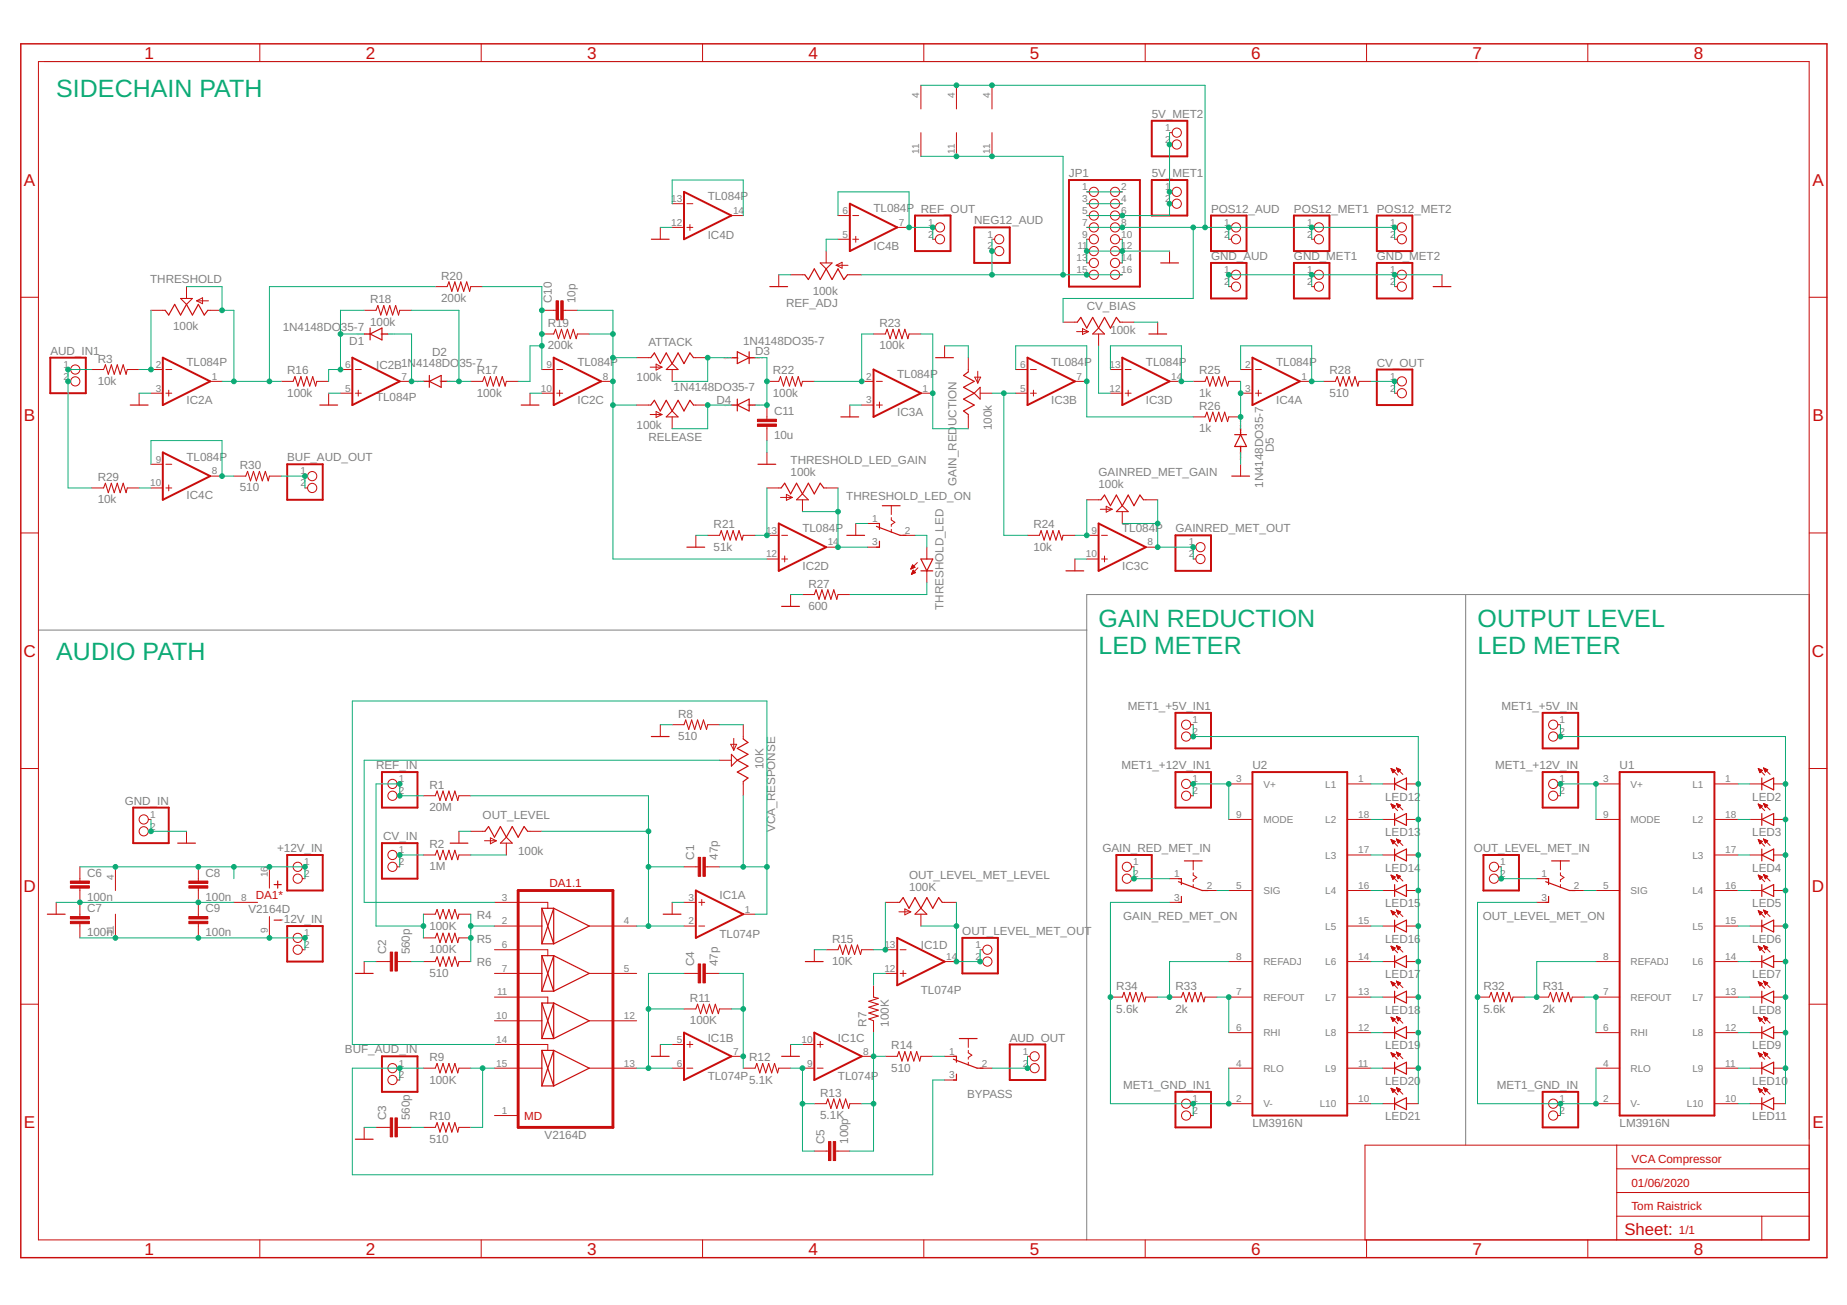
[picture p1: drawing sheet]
<svg xmlns="http://www.w3.org/2000/svg" width="297mm" height="210mm" viewBox="0 0 297 210" stroke-linecap="round" stroke-linejoin="round" font-family="sans-serif">
<defs><g id="words">
<g font-size="4" fill="#0dab76">
<text x="9" y="15.6">SIDECHAIN PATH</text>
<text x="176.7" y="100.9">GAIN REDUCTION</text>
<text x="237.6" y="100.9">OUTPUT LEVEL</text>
<text x="9" y="106.1">AUDIO PATH</text>
<text x="176.7" y="105.1">LED METER</text>
<text x="237.6" y="105.1">LED METER</text>
</g>
<g font-size="2.8" fill="#c90d0c">
<text x="23.2" y="9.5">1</text>
<text x="58.8" y="9.5">2</text>
<text x="94.4" y="9.5">3</text>
<text x="130" y="9.5">4</text>
<text x="165.6" y="9.5">5</text>
<text x="201.2" y="9.5">6</text>
<text x="236.8" y="9.5">7</text>
<text x="272.4" y="9.5">8</text>
<text x="3.9" y="29.8">A</text>
<text x="291.5" y="29.8">A</text>
<text x="3.9" y="67.7">B</text>
<text x="291.5" y="67.7">B</text>
<text x="3.8" y="105.6">C</text>
<text x="291.4" y="105.6">C</text>
<text x="3.8" y="143.5">D</text>
<text x="291.4" y="143.5">D</text>
<text x="3.9" y="181.4">E</text>
<text x="291.5" y="181.4">E</text>
<text x="23.2" y="201.8">1</text>
<text x="58.8" y="201.8">2</text>
<text x="94.4" y="201.8">3</text>
<text x="130" y="201.8">4</text>
<text x="165.6" y="201.8">5</text>
<text x="201.2" y="201.8">6</text>
<text x="236.8" y="201.8">7</text>
<text x="272.4" y="201.8">8</text>
</g>
<text font-size="2.7" fill="#c90d0c" x="261.2" y="198.6">Sheet:</text>
<g font-size="1.9" fill="#808080">
<text x="185.2" y="19">5V_MET2</text>
<text x="171.9" y="28.5">JP1</text>
<text x="185.2" y="28.5">5V_</text>
<text x="188.6" y="28.5">MET1</text>
<text x="113.8" y="32.2">TL084P</text>
<text x="140.5" y="34.1">TL084P REF_OUT</text>
<text x="194.8" y="34.2">POS12_AUD</text>
<text x="208.1" y="34.2">POS12_MET1 POS12_MET2</text>
<text x="113.8" y="38.4">IC4D</text>
<text x="140.5" y="40.3">IC4B</text>
<text x="156.7" y="36.1">NEG12_AUD</text>
<text x="194.8" y="41.8">GND_AUD</text>
<text x="208.1" y="41.8">GND_MET1</text>
<text x="221.4" y="41.8">GND_MET2</text>
<text x="24.2" y="45.5">THRESHOLD</text>
<text x="71" y="45">R20</text>
<text x="130.7" y="47.4">100k</text>
<text x="27.8" y="53.1">100k</text>
<text x="45.5" y="53.3">1N4148DO</text>
<text x="54.8" y="53.3">35-7</text>
<text x="59.5" y="52.4">100k</text>
<text x="59.5" y="48.8">R18</text>
<text x="71" y="48.6">200k</text>
<text x="88.1" y="52.6">R19</text>
<text x="88.8" y="48.8" transform="rotate(-90 88.8 48.8)">C10</text>
<text x="92.6" y="48.8" transform="rotate(-90 92.6 48.8)">10p</text>
<text x="126.4" y="49.3">REF_ADJ</text>
<text x="141.4" y="52.6">R23</text>
<text x="174.8" y="49.9">CV_BIAS</text>
<text x="178.6" y="53.7">100k</text>
<text x="8.1" y="57.1">AUD_IN1</text>
<text x="15.7" y="58.3">R3</text>
<text x="30" y="58.9">TL084P</text>
<text x="56.2" y="55.4">D1</text>
<text x="60.5" y="59.3">IC2B1N4148DO</text>
<text x="69.5" y="57.3">D2</text>
<text x="73.9" y="59">35-7</text>
<text x="88.1" y="56.2">200k</text>
<text x="92.9" y="58.9">TL084P</text>
<text x="104.3" y="55.6">ATTACK</text>
<text x="119.5" y="55.5">1N4148DO35-7</text>
<text x="121.4" y="57.2">D3</text>
<text x="141.4" y="56.2">100k</text>
<text x="169" y="58.9">TL084P</text>
<text x="184.3" y="58.9">TL084P</text>
<text x="205.2" y="58.9">TL084P</text>
<text x="221.4" y="59">CV_OUT</text>
<text x="15.7" y="61.9">10k</text>
<text x="30" y="65.1">IC2A</text>
<text x="46.2" y="63.8">100k</text>
<text x="46.2" y="60.2">R16</text>
<text x="60.5" y="64.6">TL084P</text>
<text x="76.7" y="63.8">100k</text>
<text x="76.7" y="60.2">R17</text>
<text x="92.9" y="65.1">IC2C</text>
<text x="102.4" y="61.3">100k</text>
<text x="108.3" y="62.8">1N4148DO35-7</text>
<text x="115.2" y="64.9">D4</text>
<text x="124.3" y="63.8">100k</text>
<text x="124.3" y="60.2">R22</text>
<text x="144.3" y="60.8">TL084P</text>
<text x="169" y="65.1">IC3B</text>
<text x="184.3" y="65.1">IC3D</text>
<text x="192.9" y="63.8">1k</text>
<text x="192.9" y="60.2">R25</text>
<text x="192.9" y="65.9">R26</text>
<text x="205.2" y="65.1">IC4A</text>
<text x="213.8" y="63.8">510</text>
<text x="213.8" y="60.2">R28</text>
<text x="102.4" y="69">100k</text>
<text x="104.3" y="70.9">RELEASE</text>
<text x="124.5" y="70.6">10u</text>
<text x="124.5" y="66.8">C11</text>
<text x="144.3" y="67">IC3A</text>
<text x="153.8" y="68.5" transform="rotate(-90 153.8 68.5)">UCTION</text>
<text x="159.5" y="69.2" transform="rotate(-90 159.5 69.2)">100k</text>
<text x="192.9" y="69.5">1k</text>
<text x="15.7" y="77.4">R29</text>
<text x="30" y="74.1">TL084P</text>
<text x="38.6" y="75.5">R30</text>
<text x="46.2" y="74.2">BUF_AUD_OUT</text>
<text x="127.1" y="76.6">100k</text>
<text x="127.1" y="74.7">THRESHOLD_LED_GAIN</text>
<text x="176.7" y="76.6">GAINRED_MET_GAIN</text>
<text x="204.9" y="72.8" transform="rotate(-90 204.9 72.8)">D5</text>
<text x="15.7" y="81">10k</text>
<text x="30" y="80.3">IC4C</text>
<text x="38.6" y="79.1">510</text>
<text x="136.1" y="80.4">THRESHOLD_LED_ON</text>
<text x="153.8" y="78.1" transform="rotate(-90 153.8 78.1)">GAIN_RED</text>
<text x="176.7" y="78.5">100k</text>
<text x="203.2" y="78.5" transform="rotate(-90 203.2 78.5)">1N4148DO35-7</text>
<text x="114.8" y="88.6">51k</text>
<text x="114.8" y="85">R21</text>
<text x="129" y="85.5">TL084P</text>
<text x="166.2" y="88.6">10k</text>
<text x="166.2" y="85">R24</text>
<text x="180.5" y="85.5">TL084P</text>
<text x="189" y="85.6">GAINRED_MET_OUT</text>
<text x="129" y="91.7">IC2D</text>
<text x="130" y="94.5">R27</text>
<text x="180.5" y="91.7">IC3C</text>
<text x="130" y="98.1">600</text>
<text x="151.7" y="98.1" transform="rotate(-90 151.7 98.1)">THRESHOLD_LED</text>
<text x="109" y="119">510</text>
<text x="109" y="115.4">R8</text>
<text x="181.4" y="114.2">MET1_+5V_IN1</text>
<text x="241.5" y="114.2">MET1_+5V_IN</text>
<text x="60.5" y="123.7">REF_IN</text>
<text x="122.8" y="123.7" transform="rotate(-90 122.8 123.7)">10K</text>
<text x="180.4" y="123.7">MET1_+12V_IN1</text>
<text x="201.4" y="123.7">U2</text>
<text x="240.5" y="123.7">MET1_+12V_IN</text>
<text x="260.5" y="123.7">U1</text>
<text x="20.1" y="129.4">GND_IN</text>
<text x="69" y="130.5">20M</text>
<text x="69" y="126.9">R1</text>
<text x="77.6" y="131.8">OUT_LEVEL</text>
<text x="222.8" y="128.8">LED12</text>
<text x="281.8" y="128.8">LED2</text>
<text x="44.6" y="137">+12V_IN</text>
<text x="61.6" y="135.1">CV_IN</text>
<text x="69" y="136.4">R2</text>
<text x="83.3" y="137.5">100k</text>
<text x="124.7" y="133.8" transform="rotate(-90 124.7 133.8)">VCA_RESPONSE</text>
<text x="177.3" y="137">GAIN_RED_MET_IN</text>
<text x="222.8" y="134.5">LED13</text>
<text x="237" y="137">OUT_LEVEL_MET_IN</text>
<text x="281.8" y="134.5">LED3</text>
<text x="14" y="141">C6</text>
<text x="33" y="141">C8</text>
<text x="69" y="140">1M</text>
<text x="111.6" y="138.3" transform="rotate(-90 111.6 138.3)">C1</text>
<text x="115.4" y="138.3" transform="rotate(-90 115.4 138.3)">47p</text>
<text x="146.2" y="143.2">100K</text>
<text x="146.2" y="141.3">OUT_LEVEL_MET_LEVEL</text>
<text x="222.8" y="140.2">LED14</text>
<text x="281.8" y="140.2">LED4</text>
<text x="14" y="144.9">100n</text>
<text x="14" y="146.8">C7</text>
<text x="33" y="144.9">100n</text>
<text x="33" y="146.8">C9</text>
<text x="39.9" y="146.9">V2164D</text>
<text x="45" y="148.5">-12V_IN</text>
<text x="69" y="149.5">100K</text>
<text x="76.7" y="147.8">R4</text>
<text x="115.7" y="144.7">IC1A</text>
<text x="180.6" y="148">GAIN_RED_MET_ON</text>
<text x="222.8" y="145.9">LED15</text>
<text x="238.5" y="148">OUT_LEVEL_MET_ON</text>
<text x="281.8" y="145.9">LED5</text>
<text x="14" y="150.6">100n</text>
<text x="33" y="150.6">100n</text>
<text x="62.1" y="153.5" transform="rotate(-90 62.1 153.5)">C2</text>
<text x="65.9" y="153.5" transform="rotate(-90 65.9 153.5)">560p</text>
<text x="69" y="153.3">100K</text>
<text x="76.7" y="151.6">R5</text>
<text x="76.7" y="155.4">R6</text>
<text x="111.6" y="155.4" transform="rotate(-90 111.6 155.4)">C4</text>
<text x="115.4" y="155.4" transform="rotate(-90 115.4 155.4)">47p</text>
<text x="115.7" y="150.9">TL074P</text>
<text x="133.8" y="155.2">10K</text>
<text x="133.8" y="151.6">R15</text>
<text x="148.1" y="152.7">IC1D</text>
<text x="154.8" y="150.4">OUT_LEVEL_MET_OUT</text>
<text x="222.8" y="151.6">LED16</text>
<text x="281.8" y="151.6">LED6</text>
<text x="69" y="157.1">510</text>
<text x="111" y="161.2">R11</text>
<text x="148.1" y="159.8">TL074P</text>
<text x="179.5" y="159.3">R34</text>
<text x="189" y="159.3">R33</text>
<text x="222.8" y="157.3">LED17</text>
<text x="238.6" y="159.3">R32</text>
<text x="248.1" y="159.3">R31</text>
<text x="281.8" y="157.3">LED7</text>
<text x="111" y="164.8">100K</text>
<text x="113.8" y="167.5">IC1B</text>
<text x="134.8" y="167.5">IC1C</text>
<text x="139.4" y="165.1" transform="rotate(-90 139.4 165.1)">R7</text>
<text x="143" y="165.1" transform="rotate(-90 143 165.1)">100K</text>
<text x="162.4" y="167.5">AUD_OUT</text>
<text x="179.5" y="162.9">5.6k</text>
<text x="189" y="162.9">2k</text>
<text x="222.8" y="163">LED18</text>
<text x="238.6" y="162.9">5.6k</text>
<text x="248.1" y="162.9">2k</text>
<text x="281.8" y="163">LED8</text>
<text x="55.5" y="169.4">BUF_AUD_IN</text>
<text x="69" y="170.7">R9</text>
<text x="113.8" y="173.7">TL074P</text>
<text x="120.5" y="170.7">R12</text>
<text x="134.8" y="173.7">TL074P</text>
<text x="143.3" y="172.4">510</text>
<text x="143.3" y="168.8">R14</text>
<text x="222.8" y="168.8">LED19</text>
<text x="281.8" y="168.8">LED9</text>
<text x="69" y="174.3">100K</text>
<text x="120.5" y="174.3">5.1K</text>
<text x="131.9" y="180">5.1K</text>
<text x="131.9" y="176.4">R13</text>
<text x="155.5" y="176.6">BYPASS</text>
<text x="180.6" y="175.1">MET1_GND_IN1</text>
<text x="222.8" y="174.5">LED20</text>
<text x="240.7" y="175.1">MET1_GND_IN</text>
<text x="281.8" y="174.5">LED10</text>
<text x="62.1" y="180.2" transform="rotate(-90 62.1 180.2)">C3</text>
<text x="65.9" y="180.2" transform="rotate(-90 65.9 180.2)">560p</text>
<text x="69" y="183.8">510</text>
<text x="69" y="180.2">R10</text>
<text x="87.6" y="183.2">V2164D</text>
<text x="132.6" y="184" transform="rotate(-90 132.6 184)">C5</text>
<text x="136.4" y="184" transform="rotate(-90 136.4 184)">100p</text>
<text x="201.4" y="181.3">LM3916N</text>
<text x="222.8" y="180.2">LED21</text>
<text x="260.5" y="181.3">LM3916N</text>
<text x="281.8" y="180.2">LED11</text>
</g>
<g font-size="1.9" fill="#c90d0c">
<text x="88.3" y="142.7">DA1.1</text>
<text x="41.1" y="144.6">DA1*</text>
<text x="84.3" y="180.1">MD</text>
<text x="262.4" y="187">VCA Compressor</text>
<text x="262.4" y="190.9">01/06/2020</text>
<text x="262.4" y="194.7">Tom Raistrick</text>
<text x="270" y="198.5">1/1</text>
</g>
<g font-size="1.6" fill="#808080">
<text x="147.8" y="15.8" transform="rotate(-90 147.8 15.8)">4</text>
<text x="153.5" y="15.8" transform="rotate(-90 153.5 15.8)">4</text>
<text x="159.3" y="15.8" transform="rotate(-90 159.3 15.8)">4</text>
<text x="187.4" y="21.1">1</text>
<text x="187.4" y="23">2</text>
<text x="147.8" y="24.7" transform="rotate(-90 147.8 24.7)">11</text>
<text x="153.5" y="24.7" transform="rotate(-90 153.5 24.7)">11</text>
<text x="159.3" y="24.7" transform="rotate(-90 159.3 24.7)">11</text>
<text x="108" y="32.5">13</text>
<text x="117.9" y="34.4">14</text>
<text x="135.5" y="34.4">6</text>
<text x="174" y="30.6">1</text>
<text x="174" y="32.5">3</text>
<text x="174" y="34.4">5</text>
<text x="180.3" y="30.6">2</text>
<text x="180.3" y="32.5">4</text>
<text x="180.3" y="34.4">6</text>
<text x="187.4" y="30.6">1</text>
<text x="187.4" y="32.5">2</text>
<text x="108" y="36.3">12</text>
<text x="135.5" y="38.2">5</text>
<text x="144.6" y="36.3">7</text>
<text x="149.3" y="36.3">1</text>
<text x="149.3" y="38.2">2</text>
<text x="158.8" y="38.2">1</text>
<text x="158.8" y="40.1">2</text>
<text x="173.3" y="40.1">11</text>
<text x="174" y="36.3">7</text>
<text x="174" y="38.2">9</text>
<text x="180.3" y="36.3">8</text>
<text x="180.3" y="38.2">10</text>
<text x="180.3" y="40.1">12</text>
<text x="196.9" y="36.3">1</text>
<text x="196.9" y="38.2">2</text>
<text x="210.2" y="36.3">1</text>
<text x="210.2" y="38.2">2</text>
<text x="223.6" y="36.3">1</text>
<text x="223.6" y="38.2">2</text>
<text x="173.1" y="42">13</text>
<text x="173.1" y="43.9">15</text>
<text x="180.3" y="42">14</text>
<text x="180.3" y="43.9">16</text>
<text x="196.9" y="43.9">1</text>
<text x="196.9" y="45.8">2</text>
<text x="210.2" y="43.9">1</text>
<text x="210.2" y="45.8">2</text>
<text x="223.6" y="43.9">1</text>
<text x="223.6" y="45.8">2</text>
<text x="10.2" y="59.2">1</text>
<text x="25" y="59.2">2</text>
<text x="55.5" y="59.2">6</text>
<text x="87.9" y="59.2">9</text>
<text x="164.1" y="59.2">6</text>
<text x="178.4" y="59.2">13</text>
<text x="200.3" y="59.2">2</text>
<text x="10.2" y="61.1">2</text>
<text x="25" y="63">3</text>
<text x="34.1" y="61.1">1</text>
<text x="55.5" y="63">5</text>
<text x="64.6" y="61.1">7</text>
<text x="87" y="63">10</text>
<text x="96.9" y="61.1">8</text>
<text x="139.3" y="61.1">2</text>
<text x="139.3" y="64.9">3</text>
<text x="148.4" y="63">1</text>
<text x="164.1" y="63">5</text>
<text x="173.1" y="61.1">7</text>
<text x="178.4" y="63">12</text>
<text x="188.4" y="61.1">14</text>
<text x="200.3" y="63">3</text>
<text x="209.3" y="61.1">1</text>
<text x="223.6" y="61.1">1</text>
<text x="223.6" y="63">2</text>
<text x="25" y="74.4">9</text>
<text x="34.1" y="76.3">8</text>
<text x="48.3" y="76.3">1</text>
<text x="24.1" y="78.2">10</text>
<text x="48.3" y="78.2">2</text>
<text x="140.3" y="83.9">1</text>
<text x="123.2" y="85.8">13</text>
<text x="123.2" y="89.6">12</text>
<text x="133.1" y="87.7">14</text>
<text x="140.3" y="87.7">3</text>
<text x="145.5" y="85.8">2</text>
<text x="174.6" y="89.6">10</text>
<text x="175.5" y="85.8">9</text>
<text x="184.6" y="87.7">8</text>
<text x="191.2" y="87.7">1</text>
<text x="191.2" y="89.6">2</text>
<text x="191.8" y="116.3">1</text>
<text x="191.8" y="118.2">2</text>
<text x="250.8" y="116.3">1</text>
<text x="250.8" y="118.2">2</text>
<text x="64.1" y="125.8">1</text>
<text x="191.8" y="125.8">1</text>
<text x="198.8" y="125.8">3</text>
<text x="218.4" y="125.8">1</text>
<text x="250.8" y="125.8">1</text>
<text x="257.8" y="125.8">3</text>
<text x="277.5" y="125.8">1</text>
<text x="24.1" y="131.5">1</text>
<text x="64.1" y="127.7">2</text>
<text x="191.8" y="127.7">2</text>
<text x="198.8" y="131.5">9</text>
<text x="203.2" y="126.7">V+</text>
<text x="213.1" y="126.7">L1</text>
<text x="218.4" y="131.5">18</text>
<text x="250.8" y="127.7">2</text>
<text x="257.8" y="131.5">9</text>
<text x="262.2" y="126.7">V+</text>
<text x="272.2" y="126.7">L1</text>
<text x="277.5" y="131.5">18</text>
<text x="24.1" y="133.4">2</text>
<text x="64.1" y="137.3">1</text>
<text x="203.2" y="132.4">MODE</text>
<text x="213.1" y="132.4">L2</text>
<text x="218.4" y="137.3">17</text>
<text x="262.2" y="132.4">MODE</text>
<text x="272.2" y="132.4">L2</text>
<text x="277.5" y="137.3">17</text>
<text x="18.3" y="141.5" transform="rotate(-90 18.3 141.5)">4</text>
<text x="43.1" y="141.1" transform="rotate(-90 43.1 141.1)">16</text>
<text x="48.9" y="139.2">1</text>
<text x="48.9" y="141.1">2</text>
<text x="64.1" y="139.2">2</text>
<text x="182.2" y="139.2">1</text>
<text x="182.2" y="141.1">2</text>
<text x="188.8" y="141.1">1</text>
<text x="194.1" y="143">2</text>
<text x="198.8" y="143">5</text>
<text x="203.2" y="143.8">SIG</text>
<text x="213.1" y="143.8">L4</text>
<text x="213.1" y="138.1">L3</text>
<text x="218.4" y="143">16</text>
<text x="241.3" y="139.2">1</text>
<text x="241.3" y="141.1">2</text>
<text x="247.9" y="141.1">1</text>
<text x="253.1" y="143">2</text>
<text x="257.8" y="143">5</text>
<text x="262.2" y="143.8">SIG</text>
<text x="272.2" y="143.8">L4</text>
<text x="272.2" y="138.1">L3</text>
<text x="277.5" y="143">16</text>
<text x="38.8" y="144.9">8</text>
<text x="80.7" y="148.7">2</text>
<text x="80.7" y="144.9">3</text>
<text x="100.3" y="148.7">4</text>
<text x="110.8" y="148.7">2</text>
<text x="110.8" y="144.9">3</text>
<text x="119.8" y="146.8">1</text>
<text x="188.8" y="144.9">3</text>
<text x="213.1" y="149.5">L5</text>
<text x="218.4" y="148.7">15</text>
<text x="247.9" y="144.9">3</text>
<text x="272.2" y="149.5">L5</text>
<text x="277.5" y="148.7">15</text>
<text x="18.3" y="150.5" transform="rotate(-90 18.3 150.5)">11</text>
<text x="43.1" y="150.1" transform="rotate(-90 43.1 150.1)">9</text>
<text x="48.9" y="150.6">1</text>
<text x="48.9" y="152.5">2</text>
<text x="80.7" y="152.5">6</text>
<text x="142.2" y="152.5">13</text>
<text x="152.2" y="154.4">14</text>
<text x="156.9" y="152.5">1</text>
<text x="156.9" y="154.4">2</text>
<text x="198.8" y="154.4">8</text>
<text x="203.2" y="155.2">REFADJ</text>
<text x="213.1" y="155.2">L6</text>
<text x="218.4" y="154.4">14</text>
<text x="257.8" y="154.4">8</text>
<text x="262.2" y="155.2">REFADJ</text>
<text x="272.2" y="155.2">L6</text>
<text x="277.5" y="154.4">14</text>
<text x="79.9" y="160.1">11</text>
<text x="80.7" y="156.3">7</text>
<text x="100.3" y="156.3">5</text>
<text x="142.2" y="156.3">12</text>
<text x="198.8" y="160.1">7</text>
<text x="203.2" y="161">REFOUT</text>
<text x="213.1" y="161">L7</text>
<text x="218.4" y="160.1">13</text>
<text x="257.8" y="160.1">7</text>
<text x="262.2" y="161">REFOUT</text>
<text x="272.2" y="161">L7</text>
<text x="277.5" y="160.1">13</text>
<text x="79.8" y="163.9">10</text>
<text x="79.8" y="167.7">14</text>
<text x="100.3" y="163.9">12</text>
<text x="108.8" y="167.7">5</text>
<text x="128.9" y="167.7">10</text>
<text x="198.8" y="165.8">6</text>
<text x="203.2" y="166.7">RHI</text>
<text x="213.1" y="166.7">L8</text>
<text x="218.4" y="165.8">12</text>
<text x="257.8" y="165.8">6</text>
<text x="262.2" y="166.7">RHI</text>
<text x="272.2" y="166.7">L8</text>
<text x="277.5" y="165.8">12</text>
<text x="64.1" y="171.5">1</text>
<text x="64.1" y="173.4">2</text>
<text x="79.8" y="171.5">15</text>
<text x="100.3" y="171.5">13</text>
<text x="108.8" y="171.5">6</text>
<text x="117.9" y="169.6">7</text>
<text x="129.8" y="171.5">9</text>
<text x="138.8" y="169.6">8</text>
<text x="152.7" y="173.4">3</text>
<text x="152.7" y="169.6">1</text>
<text x="157.9" y="171.5">2</text>
<text x="164.5" y="169.6">1</text>
<text x="164.5" y="171.5">2</text>
<text x="198.8" y="171.5">4</text>
<text x="203.2" y="172.4">RLO</text>
<text x="213.1" y="172.4">L9</text>
<text x="218.4" y="171.5">11</text>
<text x="257.8" y="171.5">4</text>
<text x="262.2" y="172.4">RLO</text>
<text x="272.2" y="172.4">L9</text>
<text x="277.5" y="171.5">11</text>
<text x="80.7" y="179.2">1</text>
<text x="191.8" y="177.3">1</text>
<text x="191.8" y="179.2">2</text>
<text x="198.8" y="177.3">2</text>
<text x="203.2" y="178.1">V-</text>
<text x="212.2" y="178.1">L10</text>
<text x="218.4" y="177.3">10</text>
<text x="250.8" y="177.3">1</text>
<text x="250.8" y="179.2">2</text>
<text x="257.8" y="177.3">2</text>
<text x="262.2" y="178.1">V-</text>
<text x="271.3" y="178.1">L10</text>
<text x="277.5" y="177.3">10</text>
</g>
<g font-size=".4" fill="#ffba08">
<text x="57.3" y="53.9">SpiceOrder 2</text>
<text x="61.1" y="53.9">SpiceOrder 1</text>
<text x="116.4" y="57.7">SpiceOrder 1</text>
<text x="120.2" y="57.7">SpiceOrder 2</text>
<text x="66.8" y="61.5">SpiceOrder 2</text>
<text x="70.7" y="61.5">SpiceOrder 1</text>
<text x="116.4" y="65.3">SpiceOrder 2</text>
<text x="120.2" y="65.3">SpiceOrder 1</text>
<text x="199.7" y="70.2" transform="rotate(-90 199.7 70.2)">SpiceOrder 2</text>
<text x="199.7" y="74" transform="rotate(-90 199.7 74)">SpiceOrder 1</text>
</g>
</g></defs>
<path d="M7.1 9.9h230.5M235.7 95.6v88.6M6.2 101.3h168.6M291 183.2v-87.6h-116.2v103.8" fill="none" stroke="#808080" stroke-width=".16"/>
<g fill="none" stroke="#c90d0c" stroke-width=".19">
<path d="M104.8 38.5h2.8M26.6 49.9l.5 .8 1-1.7 .9 1.7 1-1.7 .9 1.7 1-1.7 1 1.7 .5-.8M58.6 53.7h.9M59.5 53.7l1.9-.9v1.9zM59.5 52.8v1.9M61.4 53.7h1M104.7 57.5l.5-.7 1 1.7 .9-1.7 1 1.7 1-1.7 .9 1.7 1-1.7 .5 .7M117.6 57.5h1M118.6 56.6l1.9 .9-1.9 1zM120.5 56.6v1.9M120.5 57.5h.9M123.8 46.1h2.9"/>
<path d="M129.4 44.2l.6 .8 1-1.8 .9 1.8 1-1.8 .9 1.8 1-1.8 .9 1.8 .6-.8M150.5 57.5h2.8M155.7 59.8l-.7 .6 1.7 .9-1.7 1 1.7 .9-1.7 1 1.7 1-1.7 .9 .7 .6M173.2 51.8l.6-.7 1 1.7 .9-1.7 1 1.7 .9-1.7 1 1.7 .9-1.7 .6 .7M184.8 53.7h2.8M186.7 42.3h2.8M230.5 46.1h2.8M21 65.2h2.8M51.4 65.2h2.9M68.1 61.3h.9M69 61.3l2-.9v1.9zM69 60.4v1.9"/>
<path d="M71 61.3h.9M83.8 65.2h2.9M104.7 65.2l.5-.8 1 1.7 .9-1.7 1 1.7 1-1.7 .9 1.7 1-1.7 .5 .8M117.6 65.2h1M118.6 65.2l1.9-1v1.9zM118.6 64.2v1.9M120.5 65.2h.9M121.9 74.7h2.9M125.6 78.5l.6-.8 .9 1.7 1-1.7 1 1.7 .9-1.7 1 1.7 .9-1.7 .6 .8M135.2 67.1h2.9M198.1 76.6h2.9M198.6 69.9h1.9"/>
<path d="M199.5 69.9l1 1.9h-1.9zM199.5 69v.9M199.5 71.8v1M110.5 88h2.8M125.7 97.5h2.9M136.2 86.1h2.8M140.9 84.7l3.9 1.4h.9M140.9 84.2h.5v1M141.4 87.1v.9h-.5M141.9 81.3h2.9M148.1 91.8h1.9M148.1 89.9h1.9l-.9 1.9z"/>
<path d="M171.4 91.8h2.9M177.1 80.4l.5-.8 1 1.7 .9-1.7 1 1.7 .9-1.7 1 1.7 .9-1.7 .6 .8M104.8 118.5h2.8M119.5 118.9l.8 .5-1.7 1 1.7 .9-1.7 1 1.7 .9-1.7 1 1.7 .9-.8 .6M28.6 135.6h2.8M72.4 135.6h2.8M78 133.7l.6-.8 .9 1.8 1-1.8 .9 1.8 1-1.8 .9 1.8 1-1.8 .6 .8M190.5 138.5h2.8M224.3 126.1l1.9-1v1.9zM224.3 125.1v1.9M224.3 130.9v1.9M224.3 136.6v1.9"/>
<path d="M224.3 131.8l1.9-.9v1.9zM224.3 137.5l1.9-.9v1.9zM249.5 138.5h2.9M283.3 126.1l1.9-1v1.9zM283.3 125.1v1.9M283.3 130.9v1.9M283.3 136.6v1.9M283.3 131.8l1.9-.9v1.9zM283.3 137.5l1.9-.9v1.9zM7.6 147h2.9M44.1 142.3h1.1M44.1 148h1.1"/>
<path d="M44.7 141.7v1.2M57.1 156.6h2.9M87.1 146.1h1.9M87.1 146.1v5.7M87.1 153.7v5.7M87.1 151.8h1.9M87.1 146.1l1.9 5.7M87.1 153.7h1.9M87.1 159.4h1.9M87.1 153.7l1.9 5.7M89 146.1v5.7M89 153.7v5.7"/>
<path d="M89 146.1l5.8 2.8-5.8 2.9M89 146.1l-1.9 5.7M89 153.7l5.8 2.9-5.8 2.8M89 153.7l-1.9 5.7M106.7 147h2.8M129.5 154.7h2.9M144.7 145.1l.5-.7 1 1.7 1-1.7 .9 1.7 1-1.7 .9 1.7 1-1.7 .5 .7M189.5 141.8l3.8 1.4h1M189.5 141.3h.5v1M190 144.2v.9h-.5M224.3 142.3v1.9M224.3 148v1.9"/>
<path d="M224.3 153.7v1.9M224.3 159.4v1.9M224.3 143.2l1.9-.9v1.9zM224.3 148.9l1.9-.9v1.9zM224.3 154.7l1.9-1v1.9zM248.6 141.8l3.8 1.4h.9M248.6 141.3h.4v1M249 144.2v.9h-.4M283.3 142.3v1.9M283.3 148v1.9M283.3 153.7v1.9M283.3 159.4v1.9"/>
<path d="M283.3 143.2l1.9-.9v1.9zM283.3 148.9l1.9-.9v1.9zM283.3 154.7l1.9-1v1.9zM87.1 161.3v5.7M87.1 169v5.7M87.1 161.3h1.9M87.1 167h1.9M87.1 161.3l1.9 5.7M87.1 169h1.9M87.1 174.7h1.9M87.1 169l1.9 5.7M89 161.3v5.7"/>
<path d="M89 169v5.7M89 161.3l5.8 2.9-5.8 2.8M89 161.3l-1.9 5.7M89 169l5.8 2.8-5.8 2.9M89 169l-1.9 5.7M104.8 169.9h2.8M125.7 169.9h2.9M153.3 169.9h.5v1M153.3 170.4l3.8 1.4h1M153.8 172.8v.9h-.5M154.3 167h2.8M224.3 165.1v1.9"/>
<path d="M224.3 170.9v1.9M224.3 176.6v1.9M224.3 160.4l1.9-1v1.9zM224.3 166.1l1.9-1v1.9zM224.3 171.8l1.9-.9v1.9zM224.3 177.5l1.9-.9v1.9zM283.3 165.1v1.9M283.3 170.9v1.9M283.3 176.6v1.9M283.3 160.4l1.9-1v1.9zM283.3 166.1l1.9-1v1.9zM283.3 171.8l1.9-.9v1.9z"/>
<path d="M283.3 177.5l1.9-.9v1.9zM57.1 183.2h2.9"/>
</g>
<g fill="none" stroke="#c90d0c" stroke-width=".16">
<path d="M6.2 9.9h284.8v189.5h-284.8zM41.8 7v2.9M77.4 7v2.9M113 7v2.9M148.1 13.7v3.8M148.6 7v2.9M153.8 13.7v3.8M159.5 13.7v3.8M184.2 7v2.9M219.8 7v2.9M255.4 7v2.9M106.2 36.6v1.9"/>
<path d="M108.1 36.6h1.9M108.1 32.8h1.9M110.5 36.6h.9M110.5 32.8h.9M111 36.1v1M117.6 34.7h1.9M134.8 38.5h1.9M134.8 34.7h1.9M137.1 38.5h1M137.1 34.7h1M137.6 38v1M144.3 36.6h1.9"/>
<path d="M148.1 21.3v3.8M150 38.5h.4M150 36.6h.4M153.8 21.3v3.8M159.5 38.5h.4M159.5 21.3v3.8M174.8 38.5h.4M174.8 34.7h.4M174.8 36.6h.4M174.8 30.9h.4M174.8 32.8h.4M180.1 38.5h.4"/>
<path d="M180.1 34.7h.4M180.1 36.6h.4M180.1 30.9h.4M180.1 32.8h.4M188.1 30.9h.4M188.1 32.8h.4M188.1 21.3h.4M188.1 23.2h.4M197.6 38.5h.4M197.6 36.6h.4M210.9 38.5h.5M210.9 36.6h.5"/>
<path d="M224.3 38.5h.4M224.3 36.6h.4M3.3 47.8h2.9M10.9 59.4h.5M14.8 59.4h1.9M20.5 59.4h1.9M24.3 59.4h1.9M24.3 49.9h2.3M26.7 59.4h.9M30 46.1v1.9M31.6 48.4h1.9M31.6 48.4l1-.5v1z"/>
<path d="M33.4 49.9h2.3M54.8 59.4h1.9M57.1 59.4h1M58.6 49.9h1.9M64.3 49.9h1.9M70 46.1h1.9M75.7 46.1h1.9M87.1 59.4h1.9M87.1 49.9h2.3M87.1 53.7h1.9M89.5 59.4h1M90.6 49.9h2.3"/>
<path d="M92.9 53.7h1.9M102.4 57.5h2.3M104.6 59.1h1.9M105.5 58.6l1 .5-1 .4zM108.1 59.4v1.9M111.5 57.5h2.3M125.2 44.2v1.9M127.1 44.2h2.3M132.9 40.4v1.9M134.5 42.7h1.9M134.5 42.7l.9-.5v.9zM136.3 44.2h2.3"/>
<path d="M140.5 53.7h1.9M146.2 53.7h1.9M151.9 55.6v1.9M155.7 57.5v2.3M157.2 59.7v1.9M159.5 40.4h.4M163.3 59.4h1.9M165.7 59.4h1M171 51.8h2.2M173.1 53.3h1.9M174.1 52.9l.9 .4-.9 .5zM174.8 40.4h.4"/>
<path d="M174.8 42.3h.4M174.8 44.2h.4M176.7 53.7v1.9M178.6 59.4h1.9M180.1 40.4h.4M180.1 42.3h.4M180.1 44.2h.4M180.1 51.8h2.3M181 59.4h.9M186.2 51.8v1.9M188.1 40.4v1.9M197.6 46.1h.4"/>
<path d="M197.6 44.2h.4M199.5 59.4h1.9M201.9 59.4h1M210.9 46.1h.5M210.9 44.2h.5M224.3 46.1h.4M224.3 44.2h.4M231.9 44.2v1.9M291 47.8h2.8M10.9 61.3h.5M14.8 78.5h1.9M20.5 78.5h1.9"/>
<path d="M22.4 63.2v2M24.3 63.2h1.9M24.3 78.5h1.9M24.3 74.7h1.9M26.7 63.2h.9M26.7 78.5h.9M26.7 74.7h.9M27.1 62.8v.9M27.1 78v1M33.8 61.3h1.9M33.8 76.6h1.9M37.6 76.6h1.9"/>
<path d="M43.3 76.6h1.9M45.2 61.3h1.9M49 78.5h.5M49 76.6h.5M50.9 61.3h2M52.9 63.2v2M54.8 63.2h1.9M57.1 63.2h1M57.6 62.8v.9M64.3 61.3h1.9M75.7 61.3h1.9M81.4 61.3h1.9"/>
<path d="M85.2 63.2v2M87.1 63.2h1.9M89.5 63.2h1M90 62.8v.9M96.7 61.3h1.9M102.4 65.2h2.3M104.6 66.7h1.9M105.5 66.2l1 .5-1 .4zM108.1 67.1v1.9M111.5 65.2h2.3M123.3 61.3h1.9M123.3 78.5h2.3"/>
<path d="M123.3 65.2v2.2M123.3 68.6v2.3M123.3 72.8v1.9M126.5 79.5l.9 .5-.9 .5zM129.1 61.3h1.9M132.5 78.5h2.3M136.7 65.2v1.9M138.6 61.3h1.9M138.6 65.2h1.9M140.9 61.3h1M140.9 65.2h1M141.4 64.7v.9"/>
<path d="M148.1 63.2h1.9M155.7 66.7v2.3M156.8 60.7h.9l-.5 .9zM157.6 63.2h1.9M163.3 63.2h1.9M165.7 63.2h1M166.2 62.8v.9M172.9 61.3h1.9M178.6 63.2h1.9M181 63.2h.9M181.4 62.8v.9M188.1 61.3h1.9"/>
<path d="M191.9 61.3h1.9M191.9 67.1h1.9M197.6 61.3h1.9M197.6 67.1h1.9M199.5 63.2h1.9M199.5 74.7v1.9M201.9 63.2h1M202.4 62.8v.9M209 61.3h1.9M212.9 61.3h1.9M218.6 61.3h1.9M224.3 63.2h.4"/>
<path d="M224.3 61.3h.4M3.3 85.7h2.9M111.9 86.1v1.9M113.8 86.1h1.9M119.5 86.1h1.9M123.3 89.9h1.9M123.3 86.1h1.9M125.5 80h1.9M125.7 89.9h1M125.7 86.1h1M126.2 89.4v1M127.1 95.6v1.9"/>
<path d="M129.1 80.4v1.9M129.1 95.6h1.9M132.9 88h1.9M134.8 95.6h1.9M137.6 84.2v1.9M139.5 88h1.9M139.5 84.2h1.9M143.3 81.3v1.5M143.3 83.2v.4l.6 .4-.6 .4v.3M143.3 85.2v.4M145.2 86.1h2M146.5 91.5h.1"/>
<path d="M146.5 91.4h.3M146.6 91.3h.4M146.6 92.4h.1M146.6 91.2h.5M146.6 92.3h.2M146.6 91.1h.4M146.6 92.2h.4M146.7 91.1h.3M146.7 92.1h.5M146.7 91h.2M146.7 90.9h.1M146.7 92h.4"/>
<path d="M146.8 90.9l.4 .3-.7 .3zM146.8 91.9h.2M146.8 91.8h.1M146.9 91.7l.3 .4-.6 .3zM147.5 90.5l-1 1M147.6 91.3l-1 1.1M149.1 88v1.9M149.1 91.8v1.9M165.2 86.1h2M171 86.1h1.9M172.9 89.9v1.9M174.8 89.9h1.9"/>
<path d="M174.8 86.1h1.9M174.8 80.4h2.3M177 81.9h1.9M177.1 89.9h1M177.1 86.1h1M177.6 89.4v1M177.9 81.4l1 .5-1 .5zM180.5 82.3v1.9M183.9 80.4h2.3M184.3 88h1.9M191.9 89.9h.4M191.9 88h.4"/>
<path d="M291 85.7h2.8M106.2 116.6v1.9M108.1 116.6h1.9M113.8 116.6h1.9M117.5 119.7h1l-.5 1zM118 118.8v1.9M119.5 116.6v2.3M191.5 116.6h.4M191.5 118.5h.4M250.5 116.6h.5M250.5 118.5h.5M3.3 123.6h2.9"/>
<path d="M12.8 139.4v2.3M18.6 139.4v3.8M23.9 131.8h.4M23.9 133.7h.4M30 133.7v1.9M31.9 139.4v2.3M43.3 139.4v3.5M48.6 139.4h.4M63.9 128h.4M63.9 137.5h.4M63.9 126.1h.4M63.9 139.4h.4"/>
<path d="M68.1 128h1.9M68.1 137.5h1.9M73.8 128h1.9M73.8 137.5h1.9M73.8 133.7v1.9M75.7 133.7h2.3M77.9 135.2h1.9M78.9 134.8l.9 .4-.9 .5zM81.4 135.6v1.9M84.9 133.7h2.2M110 139.4h2.3M113.4 139.4h2.3"/>
<path d="M115.7 122.3h1.9M119.5 125.7v2.3M182 139.4h.4M191.5 128h.4M191.5 126.1h.4M191.9 138.5v1.4M197.6 126.1h3.8M197.6 131.8h3.8M216.7 137.5h3.8M216.7 126.1h3.8M216.7 131.8h3.8M222.4 137.5h1.9"/>
<path d="M222.4 126.1h1.9M222.4 131.8h1.9M223.7 123.6l1.1 1.1M223.7 123.6l.7 .3M223.7 123.6l.3 .7 .4-.4M223.7 129.3l1.1 1.1M223.7 129.3l.7 .3-.4 .4zM223.7 135l1.1 1.1M223.7 135l.7 .3-.4 .4M223.7 135l.3 .7M223.7 123.7h.1M223.7 129.3h.1"/>
<path d="M223.8 129.4h.2M223.8 135.1h.1M223.8 123.7h.2M223.8 123.8h.4M223.8 129.5h.4M223.8 135.2h.3M223.8 135.3h.5M223.8 123.9h.6M223.8 129.6h.5M223.9 129.7h.4M223.9 135.4h.4M223.9 124h.4"/>
<path d="M223.9 124.1h.3M223.9 129.8h.3M223.9 135.5h.4M223.9 135.6h.3M223.9 124.2h.2M223.9 129.9h.3M224 129.9h.1M224 135.6h.1M224 124.2h.1M224 135.7h.1M224.6 129.3h.1M224.6 135h.1"/>
<path d="M224.6 123.5l1 1.1M224.6 123.5l.6 .3-.3 .4zM224.6 129.2l1 1.1M224.6 129.2l.6 .3M224.6 129.2l.3 .7 .3-.4M224.6 135l1 1M224.6 135l.6 .2-.3 .4zM224.6 123.6h.1M224.6 123.7h.3M224.6 129.3h.2M224.6 135h.2M224.6 135.1h.4"/>
<path d="M224.7 123.7h.4M224.7 129.4h.3M224.7 129.5h.5M224.7 135.2h.5M224.7 123.8h.5M224.7 129.6h.5M224.7 135.3h.5M224.7 123.9h.4M224.7 135.4h.4M224.8 124h.3M224.8 129.7h.3M224.8 129.8h.2"/>
<path d="M224.8 135.5h.2M224.8 124.1h.2M224.8 129.9h.1M224.8 135.6h.1M224.9 124.2h.1M226.2 137.5h1.9M226.2 126.1h1.9M226.2 131.8h1.9M241 139.4h.4M250.5 128h.5M250.5 126.1h.5M251 138.5v1.4"/>
<path d="M256.7 126.1h3.8M256.7 131.8h3.8M275.7 137.5h3.8M275.7 126.1h3.8M275.7 131.8h3.8M281.4 137.5h1.9M281.4 126.1h1.9M281.4 131.8h1.9M282.8 123.6l1 1.1M282.8 123.6l.6 .3M282.8 123.6l.2 .7 .4-.4M282.8 129.3l1 1.1"/>
<path d="M282.8 129.3h.1M282.8 129.3l.6 .3-.4 .4zM282.8 135l1 1.1M282.8 135l.6 .3-.4 .4zM282.8 135v.1M282.8 123.7h.1M282.8 123.7h.2M282.8 129.4h.2M282.8 135.1h.2M282.8 135.2h.3M282.9 123.8h.3M282.9 129.5h.3"/>
<path d="M282.9 129.6h.5M282.9 135.3h.4M282.9 123.9h.5M282.9 124h.4M282.9 129.7h.5M282.9 135.4h.5M282.9 135.5h.4M283 124.1h.3M283 129.8h.3M283 129.9h.2M283 135.6h.2M283 124.2h.2"/>
<path d="M283 124.2h.1M283 129.9h.1M283 135.6h.1M283 135.7h.1M283.6 123.5l1.1 1.1M283.6 123.5l.7 .3-.4 .4zM283.6 129.2l1.1 1.1M283.6 129.2l.7 .3-.4 .4zM283.6 135l1.1 1M283.6 135l.7 .2-.4 .4zM283.6 123.6h.1M283.6 129.3h.1"/>
<path d="M283.6 135h.1M283.7 135h.1M283.7 123.7h.2M283.7 129.3h.2M283.7 129.4h.4M283.7 135.1h.3M283.7 123.7h.4M283.7 129.5h.6M283.7 135.2h.5M283.8 123.8h.5M283.8 135.3h.4M283.8 123.9h.4"/>
<path d="M283.8 129.6h.4M283.8 129.7h.3M283.8 135.4h.3M283.8 124h.3M283.8 129.8h.2M283.8 135.5h.3M283.9 124.1h.1M283.9 135.6h.1M283.9 124.2h.1M283.9 129.9h.1M285.2 137.5h1.9M285.2 126.1h1.9"/>
<path d="M285.2 131.8h1.9M291 123.6h2.8M9 145.1v1.9M12.8 142.9v4.5M12.8 148.6v2.3M18.6 147v3.9M31.9 142.9v4.5M31.9 148.6v2.3M37.6 145.1h3.8M43.3 147.4v3.5M48.6 152.8h.4M48.6 150.9h.4"/>
<path d="M48.6 141.3h.4M58.6 154.7v1.9M60.5 154.7h2.3M63.9 154.7h2.3M68.1 147h1.9M68.1 154.7h1.9M68.1 150.9h1.9M73.8 147h1.9M73.8 154.7h1.9M73.8 150.9h1.9M79.5 148.9h7.6M79.5 145.1h8.6v1"/>
<path d="M79.5 152.8h8.6v.9M79.5 156.6h7.6M94.8 148.9h7.6M94.8 156.6h7.6M108.1 145.1v1.9M110 148.9h1.9M110 145.1h1.9M110 156.6h2.3M112.4 148.9h.9M112.4 145.1h.9M112.9 144.7v.9M113.4 156.6h2.3"/>
<path d="M119.5 147h1.9M131 152.8v1.9M132.9 152.8h1.9M138.6 152.8h1.9M140.5 158.5v1.9M142.4 145.1h2.3M142.4 156.6h1.9M142.4 152.8h1.9M144.6 146.7h1.9M144.8 156.6h.9M144.8 152.8h.9M145.2 156.1v1"/>
<path d="M145.5 146.2l1 .5-1 .5zM148.1 147v1.9M151.5 145.1h2.3M151.9 154.7h1.9M157.6 152.8h.4M157.6 154.7h.4M182 141.3h.4M188.1 145.1h1.9M188.1 141.3h1.9M191.9 140.4v.4l.6 .3-.6 .4v.3M191.9 142.3v.5M193.8 143.2h1.9"/>
<path d="M197.6 154.7h3.8M197.6 143.2h3.8M216.7 148.9h3.8M216.7 154.7h3.8M216.7 143.2h3.8M222.4 148.9h1.9M222.4 154.7h1.9M222.4 143.2h1.9M223.7 157.9h.1M223.7 140.8l1.1 1M223.7 140.8l.7 .3-.4 .3zM223.7 146.5l1.1 1"/>
<path d="M223.7 146.5l.7 .3-.4 .4zM223.7 152.2l1.1 1M223.7 152.2l.7 .3-.4 .4zM223.7 157.9l1.1 1.1M223.7 157.9l.7 .3-.4 .4zM223.7 146.5h.1M223.7 152.2h.1M223.8 140.8h.1M223.8 152.3h.2M223.8 158h.1M223.8 140.9h.2M223.8 146.6h.2"/>
<path d="M223.8 152.4h.4M223.8 158.1h.3M223.8 146.7h.4M223.8 141h.5M223.8 158.2h.5M223.8 146.8h.6M223.8 152.5h.5M223.9 141.1h.5M223.9 152.5h.4M223.9 158.2h.4M223.9 141.2h.4M223.9 146.9h.4"/>
<path d="M223.9 152.6h.3M223.9 158.3h.3M223.9 141.2h.3M223.9 146.9h.3M223.9 158.4h.3M223.9 147h.2M223.9 152.7h.3M224 141.3h.1M224 152.8h.1M224 158.5h.1M224 141.4h.1M224 147.1h.1"/>
<path d="M224.6 157.8h.1M224.6 140.7l1 1M224.6 140.7l.6 .2-.3 .4M224.6 140.7l.3 .6M224.6 146.4l1 1M224.6 146.4l.6 .3M224.6 146.4l.3 .6M224.6 152.1l1 1M224.6 152.1l.6 .3M224.6 152.1l.3 .7 .3-.4M224.6 157.8l1 1.1M224.6 157.8l.6 .3-.3 .4z"/>
<path d="M224.6 140.7h.1M224.6 146.4h.1M224.6 152.1h.1M224.6 152.2h.3M224.6 157.9h.2M224.6 140.8h.3M224.6 146.5h.3M224.6 158h.4M224.7 146.6h.4M224.7 152.3h.3M224.7 140.9h.4M224.7 158.1h.5"/>
<path d="M224.7 146.7h.5M224.7 141h.5M224.7 152.4h.5M224.7 152.5h.4M224.7 158.2h.5M224.7 141.1h.4M224.7 146.8h.4M224.8 146.9h.3M224.8 152.5h.3M224.8 158.2h.3M224.8 141.2h.2M224.8 158.3h.2"/>
<path d="M224.8 146.9h.2M224.8 152.6h.2M224.8 152.7h.1M224.8 158.4h.1M224.9 147h.1M224.9 141.3h.1M225.2 146.7l-.3 .3M226.2 148.9h1.9M226.2 154.7h1.9M226.2 143.2h1.9M241 141.3h.4M247.1 145.1h1.9"/>
<path d="M247.1 141.3h1.9M251 140.4v.4l.5 .3-.5 .4v.3M251 142.3v.5M252.9 143.2h1.9M256.7 154.7h3.8M256.7 143.2h3.8M275.7 148.9h3.8M275.7 154.7h3.8M275.7 143.2h3.8M281.4 148.9h1.9M281.4 154.7h1.9M281.4 143.2h1.9"/>
<path d="M282.8 140.8l1 1M282.8 140.8l.6 .3-.4 .3zM282.8 146.5l1 1M282.8 146.5l.6 .3M282.8 146.5l.2 .7 .4-.4M282.8 152.2l1 1M282.8 152.2h.1M282.8 152.2l.6 .3-.4 .4zM282.8 157.9l1 1.1M282.8 157.9h.1M282.8 157.9l.6 .3-.4 .4zM282.8 140.8h.1"/>
<path d="M282.8 146.5h.1M282.8 152.3h.2M282.8 158h.2M282.8 140.9h.3M282.8 146.6h.3M282.8 158.1h.4M282.9 146.7h.4M282.9 152.4h.3M282.9 141h.4M282.9 152.5h.5M282.9 158.2h.5M282.9 141.1h.5"/>
<path d="M282.9 146.8h.5M282.9 141.2h.4M282.9 146.9h.4M282.9 158.3h.4M283 146.9h.3M283 152.6h.3M283 141.2h.2M283 152.7h.2M283 158.4h.2M283 147h.2M283 141.3h.1M283 152.8h.1"/>
<path d="M283 158.5h.1M283 141.4h.1M283 147.1h.1M283.6 140.7l1.1 1M283.6 140.7l.7 .2-.4 .4M283.6 140.7l.3 .6M283.6 146.4l1.1 1M283.6 146.4l.7 .3-.4 .3M283.6 146.4l.3 .6M283.6 152.1l1.1 1M283.6 152.1l.7 .3M283.6 152.1l.3 .7 .4-.4"/>
<path d="M283.6 157.8l1.1 1.1M283.6 157.8l.7 .3-.4 .4zM283.6 152.1h.1M283.6 157.8h.1M283.7 140.7h.1M283.7 146.4h.1M283.7 157.9h.2M283.7 146.5h.3M283.7 152.2h.2M283.7 140.8h.3M283.7 158h.4M283.7 140.9h.5"/>
<path d="M283.7 146.6h.4M283.7 152.3h.4M283.7 152.4h.6M283.7 158.1h.5M283.8 146.7h.5M283.8 141h.4M283.8 146.8h.4M283.8 152.5h.4M283.8 158.2h.4M283.8 141.1h.4M283.8 158.2h.3M283.8 141.2h.3"/>
<path d="M283.8 146.9h.3M283.8 152.5h.3M283.8 152.6h.2M283.8 158.3h.3M283.9 141.2h.1M283.9 146.9h.1M283.9 147h.1M283.9 152.7h.1M283.9 158.4h.1M283.9 141.3v.1M285.2 148.9h1.9M285.2 154.7h1.9"/>
<path d="M285.2 143.2h1.9M3.3 161.5h2.9M63.9 171.8h.4M63.9 173.7h.4M68.1 171.8h1.9M73.8 171.8h1.9M79.5 160.4h8.6v.9M79.5 168h8.6v1M79.5 164.2h7.6M79.5 171.8h7.6M79.5 179.4h3.8M94.8 164.2h7.6"/>
<path d="M94.8 171.8h7.6M106.2 168v1.9M108.1 171.8h1.9M108.1 168h1.9M110 162.3h1.9M110.5 171.8h.9M110.5 168h.9M111 167.5v1M115.7 162.3h1.9M117.6 169.9h1.9M119.5 171.8h1.9M125.2 171.8h1.9"/>
<path d="M127.1 168v1.9M129.1 171.8h1.9M129.1 168h1.9M131 177.5h1.9M131.4 171.8h1M131.4 168h1M131.9 167.5v1M136.7 177.5h1.9M138.6 169.9h1.9M140.5 164.2v1.9M142.4 169.9h1.9M148.1 169.9h1.9"/>
<path d="M151.9 169.9h1.9M151.9 173.7h1.9M155.7 167v1.5M155.7 169v.3l.6 .4-.6 .4v.3M155.7 170.9v.4M157.6 171.8h1.9M165.2 171.8h.5M165.2 169.9h.5M178.6 160.4h1.9M184.3 160.4h1.9M188.1 160.4h1.9M191.5 179.4h.4"/>
<path d="M191.5 177.5h.4M193.8 160.4h1.9M197.6 160.4h3.8M197.6 171.8h3.8M197.6 177.5h3.8M197.6 166.1h3.8M216.7 160.4h3.8M216.7 171.8h3.8M216.7 177.5h3.8M216.7 166.1h3.8M222.4 160.4h1.9M222.4 171.8h1.9"/>
<path d="M222.4 177.5h1.9M222.4 166.1h1.9M223.7 163.6l1.1 1.1M223.7 163.6l.7 .3-.4 .4M223.7 163.6l.3 .7M223.7 169.3l1.1 1.1M223.7 169.3l.7 .3-.4 .4zM223.7 175l1.1 1.1M223.7 175l.7 .3-.4 .4zM223.7 169.4h.1M223.7 175.1h.1M223.8 163.7h.1"/>
<path d="M223.8 163.8h.3M223.8 169.5h.2M223.8 175.2h.2M223.8 175.2h.4M223.8 163.9h.5M223.8 169.5h.4M223.8 169.6h.6M223.8 175.3h.6M223.9 163.9h.4M223.9 164h.4M223.9 169.7h.4M223.9 175.4h.4"/>
<path d="M223.9 175.5h.3M223.9 164.1h.3M223.9 169.8h.3M223.9 169.9h.2M223.9 175.6h.2M224 164.2h.1M224 164.3h.1M224 170h.1M224 175.7h.1M224.6 163.5l1 1.1M224.6 163.5l.6 .3-.3 .4M224.6 163.5l.3 .7"/>
<path d="M224.6 169.2l1 1.1M224.6 169.2l.6 .3-.3 .4zM224.6 174.9l1 1.1M224.6 174.9l.6 .3M224.6 174.9l.3 .7 .3-.4M224.6 163.6h.2M224.6 169.3h.1M224.6 175h.1M224.6 175.1h.3M224.6 163.7h.4M224.6 169.4h.3M224.7 169.5h.4"/>
<path d="M224.7 175.2h.4M224.7 163.8h.4M224.7 163.9h.5M224.7 169.5h.5M224.7 175.2h.5M224.7 175.3h.4M224.7 163.9h.4M224.7 169.6h.4M224.8 169.7h.2M224.8 175.4h.3M224.8 164h.2M224.8 164.1h.1"/>
<path d="M224.8 169.8h.2M224.8 175.5h.2M224.8 175.6h.1M224.9 164.2h.1M224.9 169.9h.1M226.2 160.4h1.9M226.2 171.8h1.9M226.2 177.5h1.9M226.2 166.1h1.9M237.6 160.4h1.9M243.3 160.4h1.9M247.1 160.4h1.9"/>
<path d="M250.5 179.4h.5M250.5 177.5h.5M252.9 160.4h1.9M256.7 160.4h3.8M256.7 171.8h3.8M256.7 177.5h3.8M256.7 166.1h3.8M275.7 160.4h3.8M275.7 171.8h3.8M275.7 177.5h3.8M275.7 166.1h3.8M281.4 160.4h1.9"/>
<path d="M281.4 171.8h1.9M281.4 177.5h1.9M281.4 166.1h1.9M282.8 163.6l1 1.1M282.8 163.6l.6 .3-.4 .4M282.8 163.6l.2 .7M282.8 169.3l1 1.1M282.8 169.3l.6 .3M282.8 169.3l.2 .7 .4-.4M282.8 175l1 1.1M282.8 175l.6 .3M282.8 175l.2 .7 .4-.4"/>
<path d="M282.8 163.7h.1M282.8 169.4h.1M282.8 175.1h.1M282.8 175.2h.2M282.8 163.8h.3M282.8 169.5h.3M282.9 169.5h.4M282.9 175.2h.3M282.9 163.9h.4M282.9 163.9h.5M282.9 169.6h.5M282.9 175.3h.5"/>
<path d="M282.9 175.4h.5M282.9 164h.4M282.9 169.7h.4M283 169.8h.3M283 175.5h.3M283 164.1h.2M283 164.2h.1M283 169.9h.2M283 175.6h.2M283 175.7h.1M283 164.3h.1M283 170h.1"/>
<path d="M283.6 163.5l1.1 1.1M283.6 163.5l.7 .3-.4 .4M283.6 163.5l.3 .7M283.6 169.2l1.1 1.1M283.6 169.2l.7 .3-.4 .4zM283.6 174.9l1.1 1.1M283.6 174.9l.7 .3M283.6 174.9l.3 .7 .4-.4M283.6 175h.1M283.7 163.6h.1M283.7 169.3h.1M283.7 169.4h.3"/>
<path d="M283.7 175.1h.2M283.7 163.7h.3M283.7 163.8h.5M283.7 169.5h.5M283.7 175.2h.4M283.7 175.2h.6M283.8 163.9h.4M283.8 169.5h.5M283.8 169.6h.4M283.8 175.3h.4M283.8 164h.3M283.8 169.7h.3"/>
<path d="M283.8 175.4h.3M283.8 175.5h.2M283.9 164.1h.1M283.9 169.8h.1M283.9 169.9h.1M283.9 175.6h.1M283.9 164.2h.1M285.2 160.4h1.9M285.2 171.8h1.9M285.2 177.5h1.9M285.2 166.1h1.9M291 161.5h2.8"/>
<path d="M41.8 199.4v2.9M58.6 181.3v1.9M60.5 181.3h2.3M63.9 181.3h2.3M68.1 181.3h1.9M73.8 181.3h1.9M77.4 199.4v2.9M113 199.4v2.9M131 185.1h2.2M134.4 185.1h2.3M148.6 199.4v2.9M184.2 199.4v2.9"/>
<path d="M219.8 199.4v2.9M255.4 199.4v2.9M260 195.6h31M260 184.2v15.2M260 191.8h31M260 188h31M283.3 195.6v3.8M291 184.2h-71.5v15.2"/>
<circle cx="151.2" cy="36.6" r=".74"/>
<circle cx="151.2" cy="38.5" r=".74"/>
<circle cx="160.7" cy="38.5" r=".74"/>
<circle cx="175.9" cy="30.9" r=".74"/>
<circle cx="175.9" cy="36.6" r=".74"/>
<circle cx="175.9" cy="32.8" r=".74"/>
<circle cx="175.9" cy="34.7" r=".74"/>
<circle cx="175.9" cy="38.5" r=".74"/>
<circle cx="179.3" cy="30.9" r=".74"/>
<circle cx="179.3" cy="34.7" r=".74"/>
<circle cx="179.3" cy="32.8" r=".74"/>
<circle cx="179.3" cy="36.6" r=".74"/>
<circle cx="179.3" cy="38.5" r=".74"/>
<circle cx="189.3" cy="32.8" r=".74"/>
<circle cx="189.3" cy="21.3" r=".74"/>
<circle cx="189.3" cy="23.2" r=".74"/>
<circle cx="189.3" cy="30.9" r=".74"/>
<circle cx="198.8" cy="38.5" r=".74"/>
<circle cx="198.8" cy="36.6" r=".74"/>
<circle cx="212.1" cy="38.5" r=".74"/>
<circle cx="212.1" cy="36.6" r=".74"/>
<circle cx="225.4" cy="38.5" r=".74"/>
<circle cx="225.4" cy="36.6" r=".74"/>
<circle cx="12.1" cy="59.4" r=".74"/>
<circle cx="160.7" cy="40.4" r=".74"/>
<circle cx="175.9" cy="44.2" r=".74"/>
<circle cx="175.9" cy="42.3" r=".74"/>
<circle cx="175.9" cy="40.4" r=".74"/>
<circle cx="179.3" cy="44.2" r=".74"/>
<circle cx="179.3" cy="40.4" r=".74"/>
<circle cx="179.3" cy="42.3" r=".74"/>
<circle cx="198.8" cy="44.2" r=".74"/>
<circle cx="198.8" cy="46.1" r=".74"/>
<circle cx="212.1" cy="44.2" r=".74"/>
<circle cx="212.1" cy="46.1" r=".74"/>
<circle cx="225.4" cy="44.2" r=".74"/>
<circle cx="225.4" cy="46.1" r=".74"/>
<circle cx="12.1" cy="61.3" r=".74"/>
<circle cx="50.2" cy="76.6" r=".74"/>
<circle cx="50.2" cy="78.5" r=".74"/>
<circle cx="225.4" cy="63.2" r=".74"/>
<circle cx="225.4" cy="61.3" r=".74"/>
<circle cx="193.1" cy="88" r=".74"/>
<circle cx="193.1" cy="89.9" r=".74"/>
<circle cx="190.8" cy="116.6" r=".74"/>
<circle cx="190.8" cy="118.5" r=".74"/>
<circle cx="249.8" cy="118.5" r=".74"/>
<circle cx="249.8" cy="116.6" r=".74"/>
<circle cx="23.1" cy="131.8" r=".74"/>
<circle cx="23.1" cy="133.7" r=".74"/>
<circle cx="47.9" cy="139.4" r=".74"/>
<circle cx="63.1" cy="139.4" r=".74"/>
<circle cx="63.1" cy="137.5" r=".74"/>
<circle cx="63.1" cy="128" r=".74"/>
<circle cx="63.1" cy="126.1" r=".74"/>
<circle cx="181.2" cy="139.4" r=".74"/>
<circle cx="190.8" cy="128" r=".74"/>
<circle cx="190.8" cy="126.1" r=".74"/>
<circle cx="240.3" cy="139.4" r=".74"/>
<circle cx="249.8" cy="128" r=".74"/>
<circle cx="249.8" cy="126.1" r=".74"/>
<circle cx="47.9" cy="141.3" r=".74"/>
<circle cx="47.9" cy="150.9" r=".74"/>
<circle cx="47.9" cy="152.8" r=".74"/>
<circle cx="158.8" cy="152.8" r=".74"/>
<circle cx="158.8" cy="154.7" r=".74"/>
<circle cx="181.2" cy="141.3" r=".74"/>
<circle cx="240.3" cy="141.3" r=".74"/>
<circle cx="63.1" cy="173.7" r=".74"/>
<circle cx="63.1" cy="171.8" r=".74"/>
<circle cx="166.4" cy="169.9" r=".74"/>
<circle cx="166.4" cy="171.8" r=".74"/>
<circle cx="190.8" cy="179.4" r=".74"/>
<circle cx="190.8" cy="177.5" r=".74"/>
<circle cx="249.8" cy="177.5" r=".74"/>
<circle cx="249.8" cy="179.4" r=".74"/>
</g>
<path d="M83.3 143.2h15.3v38.1h-15.3z" fill="none" stroke="#c90d0c" stroke-width=".47"/>
<g fill="none" stroke="#c90d0c" stroke-width=".32">
<path d="M185.2 19.4h5.7v5.7h-5.7zM110 30.9l7.6 3.8-7.6 3.8zM136.7 32.8l7.6 3.8-7.6 3.8zM147.2 34.7h5.7v5.7h-5.7zM156.7 36.6h5.7v5.7h-5.7zM171.9 29h11.4v17.1h-11.4zM185.2 29h5.7v5.7h-5.7zM194.8 34.7h5.7v5.7h-5.7zM208.1 34.7h5.7v5.7h-5.7zM221.4 34.7h5.7v5.7h-5.7zM8.1 57.5h5.7v5.7h-5.7zM26.2 57.5l7.6 3.8-7.6 3.9z"/>
<path d="M56.7 57.5l7.6 3.8-7.6 3.9zM89 57.5l7.7 3.8-7.7 3.9zM140.5 59.4l7.6 3.8-7.6 3.9zM165.2 57.5l7.7 3.8-7.7 3.9zM180.5 57.5l7.6 3.8-7.6 3.9zM194.8 42.3h5.7v5.7h-5.7zM201.4 57.5l7.6 3.8-7.6 3.9zM208.1 42.3h5.7v5.7h-5.7zM221.4 59.4h5.7v5.8h-5.7zM221.4 42.3h5.7v5.7h-5.7zM26.2 72.8l7.6 3.8-7.6 3.8zM46.2 74.7h5.7v5.7h-5.7z"/>
<path d="M125.2 84.2l7.7 3.8-7.7 3.8zM176.7 84.2l7.6 3.8-7.6 3.8zM189 86.1h5.8v5.7h-5.8zM189 114.7h5.8v5.7h-5.8zM248.1 114.7h5.7v5.7h-5.7zM21.4 129.9h5.7v5.7h-5.7zM46.2 137.5h5.7v5.7h-5.7zM61.4 124.2h5.7v5.7h-5.7zM61.4 135.6h5.7v5.7h-5.7zM179.5 137.5h5.7v5.7h-5.7zM189 124.2h5.8v5.7h-5.8zM201.4 124.2h15.3v55.2h-15.3z"/>
<path d="M238.6 137.5h5.7v5.7h-5.7zM248.1 124.2h5.7v5.7h-5.7zM260.5 124.2h15.2v55.2h-15.2zM46.2 148.9h5.7v5.8h-5.7zM111.9 143.2l7.6 3.8-7.6 3.9zM144.3 150.9l7.6 3.8-7.6 3.8zM154.8 150.9h5.7v5.7h-5.7zM61.4 169.9h5.7v5.7h-5.7zM110 166.1l7.6 3.8-7.6 3.8zM131 166.1l7.6 3.8-7.6 3.8zM162.4 168h5.7v5.7h-5.7zM189 175.6h5.8v5.7h-5.8z"/>
<path d="M248.1 175.6h5.7v5.7h-5.7z"/>
</g>
<g fill="none" stroke="#c90d0c" stroke-width=".17">
<path d="M16.7 59.4l.3-.7 .4 1.5 .5-1.5 .5 1.5 .5-1.5 .4 1.5 .5-1.5 .5 1.5 .2-.8M29 48h1.9l-.9 1zM60.5 49.9l.3-.8 .4 1.6 .5-1.6 .5 1.6 .5-1.6 .4 1.6 .5-1.6 .5 1.6 .2-.8M71.9 46.1l.3-.8 .5 1.6 .5-1.6 .4 1.6 .5-1.6 .5 1.6 .5-1.6 .4 1.6 .2-.8M89 53.7l.3-.7 .5 1.5 .5-1.5 .5 1.5 .4-1.5 .5 1.5 .5-1.5 .5 1.5 .2-.8M108.1 58.5l1 .9h-2zM131.9 42.3h1.9l-.9 .9zM142.4 53.7l.3-.7 .5 1.5 .4-1.5 .5 1.5 .5-1.5 .5 1.5 .4-1.5 .5 1.5 .2-.8M176.7 52.8l.9 .9h-1.9zM16.7 78.5l.3-.8 .4 1.5 .5-1.5 .5 1.5 .5-1.5 .4 1.5 .5-1.5 .5 1.5 .2-.7M39.5 76.6l.3-.8 .5 1.5 .5-1.5 .4 1.5 .5-1.5 .5 1.5 .5-1.5 .4 1.5 .2-.7M47.1 61.3l.3-.7 .5 1.5 .5-1.5 .5 1.5 .4-1.5 .5 1.5 .5-1.5 .5 1.5 .1-.8"/>
<path d="M77.6 61.3l.3-.7 .5 1.5 .5-1.5 .4 1.5 .5-1.5 .5 1.5 .5-1.5 .4 1.5 .2-.8M108.1 66.1l1 1h-2zM125.2 61.3l.3-.7 .5 1.5 .5-1.5 .5 1.5 .4-1.5 .5 1.5 .5-1.5 .5 1.5 .2-.8M129.1 79.4l.9 1h-1.9zM157.6 62.3v1.9l-.9-1zM193.8 61.3l.3-.7 .5 1.5 .5-1.5 .4 1.5 .5-1.5 .5 1.5 .5-1.5 .4 1.5 .2-.8M193.8 67.1l.3-.8 .5 1.5 .5-1.5 .4 1.5 .5-1.5 .5 1.5 .5-1.5 .4 1.5 .2-.7M214.8 61.3l.3-.7 .4 1.5 .5-1.5 .5 1.5 .5-1.5 .4 1.5 .5-1.5 .5 1.5 .2-.8M115.7 86.1l.3-.8 .5 1.6 .4-1.6 .5 1.6 .5-1.6 .5 1.6 .5-1.6 .4 1.6 .2-.8M131 95.6l.2-.7 .5 1.5 .5-1.5 .5 1.5 .4-1.5 .5 1.5 .5-1.5 .5 1.5 .2-.8M167.2 86.1l.2-.8 .5 1.6 .5-1.6 .5 1.6 .4-1.6 .5 1.6 .5-1.6 .5 1.6 .2-.8M180.5 81.3l.9 1h-1.9z"/>
<path d="M110 116.6l.3-.8 .5 1.5 .4-1.5 .5 1.5 .5-1.5 .5 1.5 .4-1.5 .5 1.5 .2-.7M70 128l.3-.8 .5 1.6 .4-1.6 .5 1.6 .5-1.6 .5 1.6 .5-1.6 .4 1.6 .2-.8M70 137.5l.3-.7 .5 1.5 .4-1.5 .5 1.5 .5-1.5 .5 1.5 .5-1.5 .4 1.5 .2-.8M81.4 134.7l1 .9h-1.9zM117.6 121.3l1 1-1 .9zM70 147l.3-.7 .5 1.5 .4-1.5 .5 1.5 .5-1.5 .5 1.5 .5-1.5 .4 1.5 .2-.8M70 150.9l.3-.8 .5 1.5 .4-1.5 .5 1.5 .5-1.5 .5 1.5 .5-1.5 .4 1.5 .2-.7M70 154.7l.3-.8 .5 1.5 .4-1.5 .5 1.5 .5-1.5 .5 1.5 .5-1.5 .4 1.5 .2-.7M134.8 152.8l.2-.8 .5 1.5 .5-1.5 .5 1.5 .4-1.5 .5 1.5 .5-1.5 .5 1.5 .2-.7M148.1 146.1l1 .9h-1.9zM70 171.8l.3-.8 .5 1.6 .4-1.6 .5 1.6 .5-1.6 .5 1.6 .5-1.6 .4 1.6 .2-.8M111.9 162.3l.3-.8 .5 1.5 .4-1.5 .5 1.5 .5-1.5 .5 1.5 .4-1.5 .5 1.5 .2-.7"/>
<path d="M121.4 171.8l.3-.8 .5 1.6 .5-1.6 .4 1.6 .5-1.6 .5 1.6 .5-1.6 .5 1.6 .1-.8M132.9 177.5l.2-.7 .5 1.5 .5-1.5 .5 1.5 .4-1.5 .5 1.5 .5-1.5 .5 1.5 .2-.8M140.5 160.4l.7 .2-1.5 .5 1.5 .4-1.5 .5 1.5 .5-1.5 .4 1.5 .5-1.5 .5 .8 .3M144.3 169.9l.3-.8 .5 1.6 .4-1.6 .5 1.6 .5-1.6 .5 1.6 .4-1.6 .5 1.6 .2-.8M180.5 160.4l.3-.8 .5 1.5 .4-1.5 .5 1.5 .5-1.5 .4 1.5 .5-1.5 .5 1.5 .2-.7M190 160.4l.3-.8 .5 1.5 .4-1.5 .5 1.5 .5-1.5 .5 1.5 .4-1.5 .5 1.5 .2-.7M239.5 160.4l.3-.8 .5 1.5 .5-1.5 .4 1.5 .5-1.5 .5 1.5 .5-1.5 .4 1.5 .2-.7M249 160.4l.3-.8 .5 1.5 .5-1.5 .5 1.5 .4-1.5 .5 1.5 .5-1.5 .5 1.5 .2-.7M70 181.3l.3-.7 .5 1.5 .4-1.5 .5 1.5 .5-1.5 .5 1.5 .5-1.5 .4 1.5 .2-.8"/>
</g>
<g fill="#c90d0c" stroke="#c90d0c" stroke-width=".16">
<path d="M113.1 137.9h.3v3h-.3z"/>
<path d="M112.3 137.9h.4v3h-.4z"/>
<path d="M63.5 153.1h.4v3.1h-.4z"/>
<path d="M62.8 153.1h.3v3.1h-.3z"/>
<path d="M63.5 179.8h.4v3.1h-.4z"/>
<path d="M62.8 179.8h.3v3.1h-.3z"/>
<path d="M113.1 155h.3v3.1h-.3z"/>
<path d="M112.3 155h.4v3.1h-.4z"/>
<path d="M134 183.6h.4v3.1h-.4z"/>
<path d="M133.2 183.6h.4v3.1h-.4z"/>
<path d="M11.3 142.5h3.1v.4h-3.1z"/>
<path d="M11.3 141.7h3.1v.4h-3.1z"/>
<path d="M11.3 148.2h3.1v.4h-3.1z"/>
<path d="M11.3 147.4h3.1v.4h-3.1z"/>
<path d="M30.4 142.5h3v.4h-3z"/>
<path d="M30.4 141.7h3v.4h-3z"/>
<path d="M30.4 148.2h3v.4h-3z"/>
<path d="M30.4 147.4h3v.4h-3z"/>
<path d="M90.2 48.4h.4v3h-.4z"/>
<path d="M89.4 48.4h.4v3h-.4z"/>
<path d="M121.8 68.2h3.1v.4h-3.1z"/>
<path d="M121.8 67.4h3.1v.4h-3.1z"/>
</g>
<path d="M3.3 7h290.5v195.3h-290.5z" fill="none" stroke="#c90d0c" stroke-width=".23"/>
<g fill="none" stroke="#0dab76" stroke-width=".16">
<path d="M148.1 13.7h45.7v22.9M106.2 36.6h1.9M108.1 32.8v-3.8h11.4v5.7M134.8 34.7v-3.8h11.4v5.7h3.8v1.9M134.8 38.5h-1.9v1.9M148.1 25.1h22.9v19.1M159.5 38.5v5.7M174.8 38.5v3.8M174.8 36.6h49.5v1.9M174.8 32.8h5.7M174.8 30.9h5.7M180.5 38.5v3.8"/>
<path d="M188.1 21.3v13.4h-13.3M191.9 36.6v11.4h-20.9v3.8M197.6 36.6v1.9M210.9 36.6v1.9M14.8 59.4h-3.9v19.1h3.9M24.3 49.9v9.5h-1.9M30 46.1h5.7v3.8h1.9v11.4M54.8 53.7h3.8M58.6 49.9h-3.8v9.5h-1.9v1.9M62.4 53.7h3.8v7.6h1.9M66.2 49.9h7.6v11.4M70 46.1h-26.7v15.2"/>
<path d="M77.6 46.1h9.5v13.3M87.1 55.6h-1.9v5.7h-1.9M92.9 49.9h5.7v40h24.7M94.8 53.7h3.8M98.6 57.5h3.8M117.6 57.5h-3.8v3.8h-5.7M121.4 57.5h1.9v7.7h-1.9M125.2 44.2h1.9M138.6 44.2h41.9M140.5 53.7h-1.9v7.6h-7.6M148.1 53.7h1.9v15.3h5.7M151.9 55.6h3.8v1.9"/>
<path d="M163.3 59.4v-3.8h11.5v11.5h17.1M174.8 40.4h13.3M176.7 55.6v7.6h1.9M178.6 59.4v-3.8h11.4v5.7h1.9M182.4 51.8h3.8M199.5 59.4v-3.8h11.4v5.7h2M210.9 44.2v1.9M224.3 44.2v1.9M231.9 44.2h-34.3v1.9M22.4 63.2h1.9M22.4 78.5h1.9M24.3 74.7v-3.8h11.4v5.7h1.9"/>
<path d="M35.7 61.3h9.5M45.2 76.6h3.8v1.9M52.9 63.2h1.9M71.9 61.3h3.8M85.2 63.2h1.9M98.6 65.2h3.8M117.6 65.2h-3.8v3.8h-5.7M123.3 78.5v7.6h-1.9M123.3 70.9v1.9M134.8 78.5v9.5h4.7M136.7 65.2h1.9M159.5 63.2h3.8"/>
<path d="M161.4 63.2v22.9h3.8M199.5 61.3v7.7M199.5 72.8v1.9M220.5 61.3h3.8v1.9M111.9 86.1h1.9M127.1 95.6h2M129.1 82.3h5.7M137.6 84.2h1.9M147.2 86.1h1.9v1.9M149.1 93.7v1.9h-12.4M172.9 89.9h1.9M174.8 80.4v5.7h-1.9"/>
<path d="M180.5 84.2h5.7M186.2 80.4v7.6h5.7v1.9M106.2 116.6h1.9M115.7 116.6h3.8M191.9 116.6v1.9h36.2v59M251 116.6v1.9h36.1v59M12.8 139.4h36.2v1.9M24.3 131.8v1.9h5.7M37.6 139.4v1.9M68.1 137.5h-3.8v1.9M68.1 128h-3.8v-1.9h-3.8v22.8h7.6M73.8 133.7h1.9"/>
<path d="M75.7 137.5h5.7M75.7 128h28.6v20.9M87.1 133.7h17.2M104.3 139.4h5.7M115.7 139.4h7.6M115.7 122.3h-57.1v22.8h20.9M119.5 128v11.4M182.4 139.4v1.9h5.7M191.9 128v-1.9h5.7v5.7M220.5 137.5h1.9M220.5 126.1h1.9M220.5 131.8h1.9"/>
<path d="M241.4 139.4v1.9h5.7M251 128v-1.9h5.7v5.7M279.5 137.5h1.9M279.5 126.1h1.9M279.5 131.8h1.9M9 145.1h28.6M12.8 150.9h36.2v1.9M58.6 154.7h1.9M66.2 154.7h1.9M68.1 147v3.9M75.7 148.9h3.8M75.7 147v7.7"/>
<path d="M102.4 148.9h7.6M108.1 145.1h1.9M110 156.6h-5.7v15.2M115.7 156.6h3.8v15.2M121.4 147h1.9v-34.2h-66.6v55.2h22.8M131 152.8h1.9M142.4 145.1v7.7h-1.9M142.4 156.6h-1.9v1.9M148.1 148.9h5.7M153.8 145.1v9.6h3.8v-1.9M188.1 145.1h-9.5v32.4h19v-5.7M195.7 143.2h1.9"/>
<path d="M197.6 154.7h-9.5v5.7h-1.9M220.5 148.9h1.9M220.5 154.7h1.9M220.5 143.2h1.9M247.1 145.1h-9.5v32.4h19.1v-5.7M254.8 143.2h1.9M256.7 154.7h-9.6v5.7h-1.9M279.5 148.9h1.9M279.5 154.7h1.9M279.5 143.2h1.9M64.3 171.8v1.9M68.1 171.8h-11.4v17.2h93.3v-15.3h1.9"/>
<path d="M75.7 171.8h3.8M77.6 171.8v9.5h-1.9M102.4 171.8h5.7M104.3 162.3h5.7M106.2 168h1.9M117.6 162.3h1.9M127.1 168h2M127.1 171.8h2v13.3h1.9M129.1 177.5h1.9M138.6 177.5h1.9M140.5 166.1v19h-3.8M140.5 169.9h1.9"/>
<path d="M150 169.9h1.9M165.2 169.9v1.9h-5.7M191.9 177.5v1.9M195.7 160.4h1.9v5.7M220.5 171.8h1.9M220.5 177.5h1.9M220.5 160.4h1.9M220.5 166.1h1.9M251 177.5v1.9M254.8 160.4h1.9v5.7M279.5 171.8h1.9M279.5 177.5h1.9"/>
<path d="M279.5 160.4h1.9M279.5 166.1h1.9M58.6 181.3h1.9M66.2 181.3h1.9"/>
</g>
<g fill="#0dab76" stroke="#0dab76" stroke-width=".16">
<circle cx="64.3" cy="137.5" r=".38"/>
<circle cx="64.3" cy="128" r=".38"/>
<circle cx="64.3" cy="126.1" r=".38"/>
<circle cx="68.1" cy="148.9" r=".38"/>
<circle cx="104.3" cy="133.7" r=".38"/>
<circle cx="104.3" cy="139.4" r=".38"/>
<circle cx="104.3" cy="148.9" r=".38"/>
<circle cx="24.3" cy="133.7" r=".38"/>
<circle cx="12.8" cy="145.1" r=".38"/>
<circle cx="31.9" cy="145.1" r=".38"/>
<circle cx="180.5" cy="40.4" r=".38"/>
<circle cx="174.8" cy="40.4" r=".38"/>
<circle cx="224.3" cy="44.2" r=".38"/>
<circle cx="210.9" cy="44.2" r=".38"/>
<circle cx="197.6" cy="44.2" r=".38"/>
<circle cx="75.7" cy="150.9" r=".38"/>
<circle cx="75.7" cy="148.9" r=".38"/>
<circle cx="64.3" cy="171.8" r=".38"/>
<circle cx="119.5" cy="162.3" r=".38"/>
<circle cx="119.5" cy="169.9" r=".38"/>
<circle cx="129.1" cy="171.8" r=".38"/>
<circle cx="129.1" cy="177.5" r=".38"/>
<circle cx="140.5" cy="177.5" r=".38"/>
<circle cx="140.5" cy="169.9" r=".38"/>
<circle cx="165.2" cy="171.8" r=".38"/>
<circle cx="142.4" cy="152.8" r=".38"/>
<circle cx="77.6" cy="171.8" r=".38"/>
<circle cx="104.3" cy="162.3" r=".38"/>
<circle cx="104.3" cy="171.8" r=".38"/>
<circle cx="49" cy="139.4" r=".38"/>
<circle cx="37.6" cy="139.4" r=".38"/>
<circle cx="43.3" cy="139.4" r=".38"/>
<circle cx="18.6" cy="139.4" r=".38"/>
<circle cx="31.9" cy="139.4" r=".38"/>
<circle cx="18.6" cy="150.9" r=".38"/>
<circle cx="49" cy="150.9" r=".38"/>
<circle cx="43.3" cy="150.9" r=".38"/>
<circle cx="31.9" cy="150.9" r=".38"/>
<circle cx="153.8" cy="148.9" r=".38"/>
<circle cx="157.6" cy="154.7" r=".38"/>
<circle cx="153.8" cy="154.7" r=".38"/>
<circle cx="119.5" cy="139.4" r=".38"/>
<circle cx="123.3" cy="139.4" r=".38"/>
<circle cx="10.9" cy="59.4" r=".38"/>
<circle cx="10.9" cy="61.3" r=".38"/>
<circle cx="24.3" cy="59.4" r=".38"/>
<circle cx="54.8" cy="53.7" r=".38"/>
<circle cx="54.8" cy="59.4" r=".38"/>
<circle cx="66.2" cy="61.3" r=".38"/>
<circle cx="73.8" cy="61.3" r=".38"/>
<circle cx="87.1" cy="55.6" r=".38"/>
<circle cx="87.1" cy="53.7" r=".38"/>
<circle cx="87.1" cy="49.9" r=".38"/>
<circle cx="98.6" cy="53.7" r=".38"/>
<circle cx="98.6" cy="61.3" r=".38"/>
<circle cx="98.6" cy="57.5" r=".38"/>
<circle cx="98.6" cy="65.2" r=".38"/>
<circle cx="123.3" cy="86.1" r=".38"/>
<circle cx="134.8" cy="82.3" r=".38"/>
<circle cx="134.8" cy="88" r=".38"/>
<circle cx="123.3" cy="61.3" r=".38"/>
<circle cx="123.3" cy="65.2" r=".38"/>
<circle cx="138.6" cy="61.3" r=".38"/>
<circle cx="150" cy="63.2" r=".38"/>
<circle cx="174.8" cy="86.1" r=".38"/>
<circle cx="186.2" cy="84.2" r=".38"/>
<circle cx="186.2" cy="88" r=".38"/>
<circle cx="191.9" cy="88" r=".38"/>
<circle cx="161.4" cy="63.2" r=".38"/>
<circle cx="199.5" cy="63.2" r=".38"/>
<circle cx="199.5" cy="67.1" r=".38"/>
<circle cx="210.9" cy="61.3" r=".38"/>
<circle cx="146.2" cy="36.6" r=".38"/>
<circle cx="150" cy="36.6" r=".38"/>
<circle cx="174.8" cy="44.2" r=".38"/>
<circle cx="159.5" cy="40.4" r=".38"/>
<circle cx="159.5" cy="44.2" r=".38"/>
<circle cx="171" cy="44.2" r=".38"/>
<circle cx="153.8" cy="25.1" r=".38"/>
<circle cx="159.5" cy="25.1" r=".38"/>
<circle cx="188.1" cy="32.8" r=".38"/>
<circle cx="180.5" cy="34.7" r=".38"/>
<circle cx="188.1" cy="23.2" r=".38"/>
<circle cx="188.1" cy="30.9" r=".38"/>
<circle cx="153.8" cy="13.7" r=".38"/>
<circle cx="159.5" cy="13.7" r=".38"/>
<circle cx="180.5" cy="36.6" r=".38"/>
<circle cx="197.6" cy="36.6" r=".38"/>
<circle cx="191.9" cy="36.6" r=".38"/>
<circle cx="210.9" cy="36.6" r=".38"/>
<circle cx="224.3" cy="36.6" r=".38"/>
<circle cx="193.8" cy="36.6" r=".38"/>
<circle cx="224.3" cy="61.3" r=".38"/>
<circle cx="37.6" cy="61.3" r=".38"/>
<circle cx="43.3" cy="61.3" r=".38"/>
<circle cx="35.7" cy="49.9" r=".38"/>
<circle cx="190" cy="61.3" r=".38"/>
<circle cx="35.7" cy="76.6" r=".38"/>
<circle cx="49" cy="76.6" r=".38"/>
<circle cx="174.8" cy="61.3" r=".38"/>
<circle cx="113.8" cy="65.2" r=".38"/>
<circle cx="113.8" cy="57.5" r=".38"/>
<circle cx="256.7" cy="126.1" r=".38"/>
<circle cx="251" cy="126.1" r=".38"/>
<circle cx="251" cy="177.5" r=".38"/>
<circle cx="256.7" cy="177.5" r=".38"/>
<circle cx="237.6" cy="160.4" r=".38"/>
<circle cx="241.4" cy="141.3" r=".38"/>
<circle cx="256.7" cy="160.4" r=".38"/>
<circle cx="247.1" cy="160.4" r=".38"/>
<circle cx="251" cy="118.5" r=".38"/>
<circle cx="287.1" cy="126.1" r=".38"/>
<circle cx="287.1" cy="131.8" r=".38"/>
<circle cx="287.1" cy="137.5" r=".38"/>
<circle cx="287.1" cy="143.2" r=".38"/>
<circle cx="287.1" cy="148.9" r=".38"/>
<circle cx="287.1" cy="154.7" r=".38"/>
<circle cx="287.1" cy="160.4" r=".38"/>
<circle cx="287.1" cy="166.1" r=".38"/>
<circle cx="287.1" cy="171.8" r=".38"/>
<circle cx="197.6" cy="126.1" r=".38"/>
<circle cx="191.9" cy="126.1" r=".38"/>
<circle cx="191.9" cy="177.5" r=".38"/>
<circle cx="197.6" cy="177.5" r=".38"/>
<circle cx="178.6" cy="160.4" r=".38"/>
<circle cx="182.4" cy="141.3" r=".38"/>
<circle cx="197.6" cy="160.4" r=".38"/>
<circle cx="188.1" cy="160.4" r=".38"/>
<circle cx="191.9" cy="118.5" r=".38"/>
<circle cx="228.1" cy="126.1" r=".38"/>
<circle cx="228.1" cy="131.8" r=".38"/>
<circle cx="228.1" cy="137.5" r=".38"/>
<circle cx="228.1" cy="143.2" r=".38"/>
<circle cx="228.1" cy="148.9" r=".38"/>
<circle cx="228.1" cy="154.7" r=".38"/>
<circle cx="228.1" cy="160.4" r=".38"/>
<circle cx="228.1" cy="166.1" r=".38"/>
<circle cx="228.1" cy="171.8" r=".38"/>
</g>
<use href="#words"/>
</svg>
